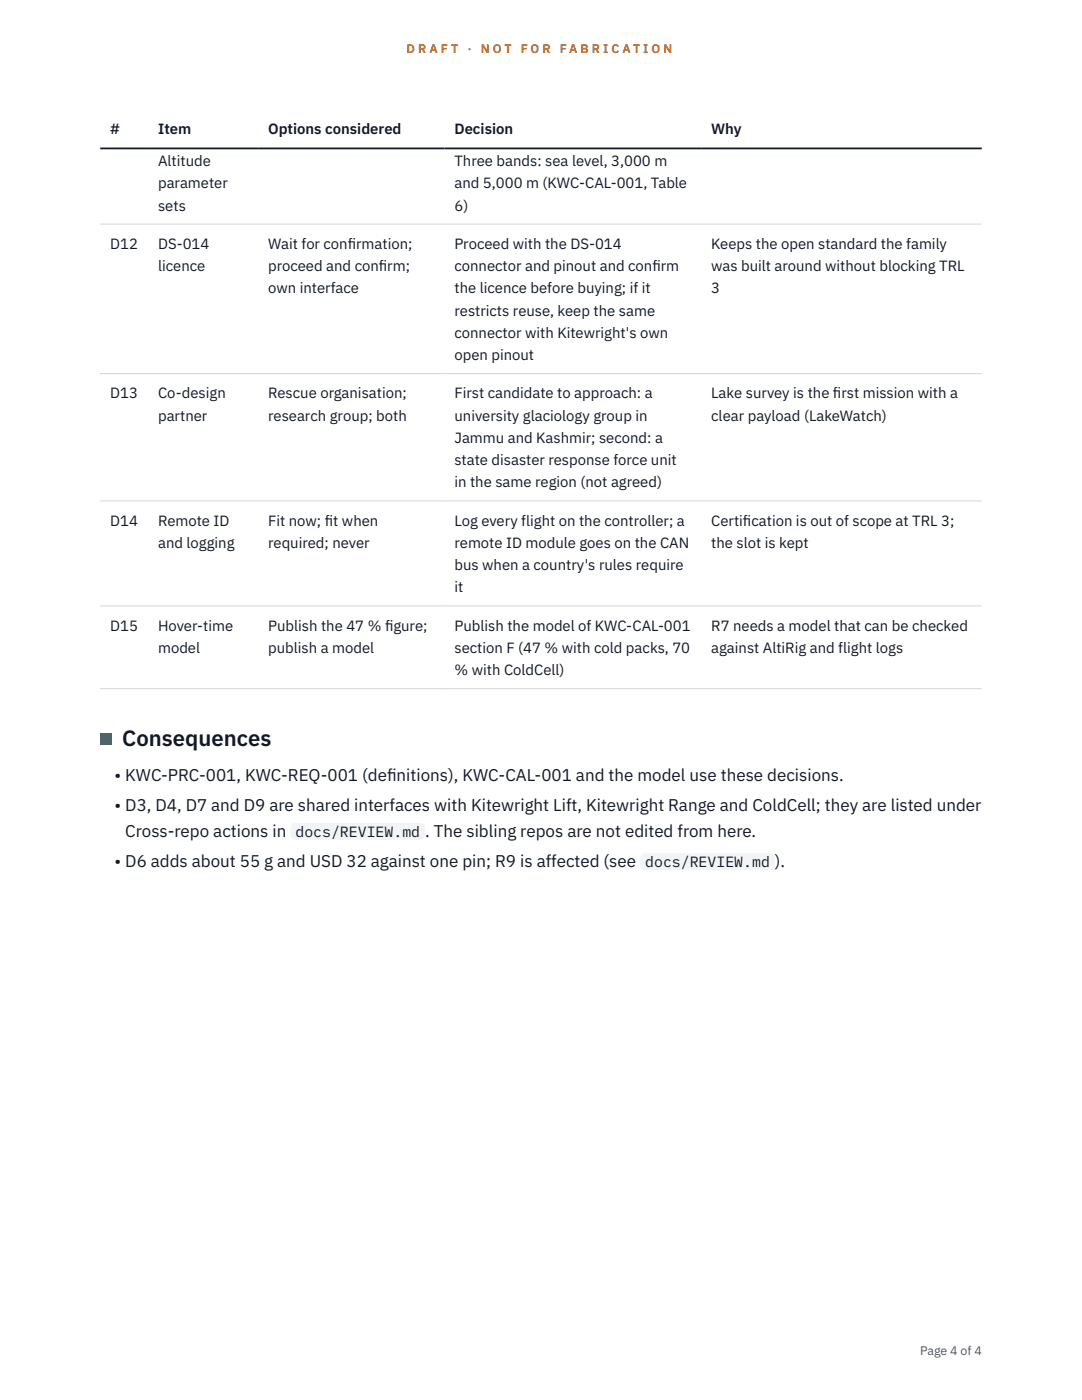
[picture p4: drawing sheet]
<svg xmlns="http://www.w3.org/2000/svg" width="216mm" height="279mm" viewBox="0 0 216 279" stroke-linecap="round" stroke-linejoin="round" font-family="sans-serif">
<defs><g id="words">
<text font-size="4.4" fill="#111827" x="24.4" y="148.9">Consequences</text>
<g font-size="3.4" fill="#111827">
<text x="22.9" y="155.8">• KWC-PRC-001, KWC-REQ-001 (def</text>
<text x="77.2" y="155.8">initions), KWC-CAL-001 and the model use these decisions.</text>
<text x="22.9" y="161.9">• D3, D4, D7 and D9 are shared interfaces with Kitewright Lift, Kitewright Range and ColdCell; they are listed under</text>
<text x="25" y="167">Cross-repo actions in</text>
<text x="84.8" y="167">. The sibling repos are not edited from here.</text>
<text x="22.9" y="173.1">• D6 adds about 55 g and USD 32 against one pin; R9 is affected (see</text>
<text x="154.6" y="173.1">).</text>
</g>
<g font-size="3" fill="#111827">
<text x="22" y="26.8">#</text>
<text x="31.5" y="26.8">Item</text>
<text x="53.5" y="26.8">Options considered</text>
<text x="90.7" y="26.8">Decision</text>
<text x="141.9" y="26.8">Why</text>
<text x="31.5" y="33.1">Altitude</text>
<text x="90.7" y="33.1">Three bands: sea level, 3,000 m</text>
<text x="31.5" y="37.6">parameter</text>
<text x="90.7" y="37.6">and 5,000 m (KWC-CAL-001, Table</text>
<text x="31.5" y="42">sets</text>
<text x="90.7" y="42">6)</text>
<text x="22" y="49.6">D12</text>
<text x="31.5" y="49.6">DS-014</text>
<text x="53.5" y="49.6">Wait for conf</text>
<text x="69.4" y="49.6">irmation;</text>
<text x="90.7" y="49.6">Proceed with the DS-014</text>
<text x="141.9" y="49.6">Keeps the open standard the family</text>
<text x="31.5" y="54.1">licence</text>
<text x="53.5" y="54.1">proceed and conf</text>
<text x="53.5" y="58.5">own interface</text>
<text x="75.6" y="54.1">irm;</text>
<text x="90.7" y="54.1">connector and pinout and conf</text>
<text x="90.7" y="58.5">the licence before buying; if it</text>
<text x="130.2" y="54.1">irm</text>
<text x="141.9" y="54.1">was built around without blocking TRL</text>
<text x="141.9" y="58.5">3</text>
<text x="90.7" y="63">restricts reuse, keep the same</text>
<text x="90.7" y="67.4">connector with Kitewright's own</text>
<text x="90.7" y="71.9">open pinout</text>
<text x="22" y="79.5">D13</text>
<text x="31.5" y="79.5">Co-design</text>
<text x="31.5" y="83.9">partner</text>
<text x="53.5" y="79.5">Rescue organisation;</text>
<text x="53.5" y="83.9">research group; both</text>
<text x="90.7" y="79.5">First candidate to approach: a</text>
<text x="90.7" y="83.9">university glaciology group in</text>
<text x="141.9" y="79.5">Lake survey is the f</text>
<text x="141.9" y="83.9">clear payload (LakeWatch)</text>
<text x="166.2" y="79.5">irst mission with a</text>
<text x="90.7" y="88.4">Jammu and Kashmir; second: a</text>
<text x="90.7" y="92.8">state disaster response force unit</text>
<text x="90.7" y="97.3">in the same region (not agreed)</text>
<text x="22" y="104.9">D14</text>
<text x="31.5" y="104.9">Remote ID</text>
<text x="53.5" y="104.9">Fit now; f</text>
<text x="64.8" y="104.9">it when</text>
<text x="90.7" y="104.9">Log every flight on the controller; a</text>
<text x="141.9" y="104.9">Certif</text>
<text x="148.3" y="104.9">ication is out of scope at TRL 3;</text>
<text x="31.5" y="109.3">and logging</text>
<text x="53.5" y="109.3">required; never</text>
<text x="90.7" y="109.3">remote ID module goes on the CAN</text>
<text x="90.7" y="113.8">bus when a country's rules require</text>
<text x="141.9" y="109.3">the slot is kept</text>
<text x="90.7" y="118.2">it</text>
<text x="22" y="125.8">D15</text>
<text x="31.5" y="125.8">Hover-time</text>
<text x="53.5" y="125.8">Publish the 47 % f</text>
<text x="76.8" y="125.8">igure;</text>
<text x="90.7" y="125.8">Publish the model of KWC-CAL-001</text>
<text x="141.9" y="125.8">R7 needs a model that can be checked</text>
<text x="31.5" y="130.3">model</text>
<text x="53.5" y="130.3">publish a model</text>
<text x="90.7" y="130.3">section F (47 % with cold packs, 70</text>
<text x="141.9" y="130.3">against AltiRig and flight logs</text>
<text x="90.7" y="134.7">% with ColdCell)</text>
<text x="59" y="167">docs/REVIEW.md</text>
<text x="128.7" y="173.1">docs/REVIEW.md</text>
</g>
<g font-size="2.5" fill="#b45309">
<text x="81.1" y="10.5">D R A F T</text>
<text x="93.3" y="10.5">·</text>
<text x="95.9" y="10.5">N O T</text>
<text x="103.9" y="10.5">F O R</text>
<text x="111.7" y="10.5">F A B R I C A T I O N</text>
</g>
<text font-size="2.5" fill="#4b5563" x="183.6" y="270.3">Page 4 of 4</text>
</g></defs>
<path d="M20 44.7h175.9M20 74.6h175.9M20 100h175.9M20 120.9h175.9M20 137.4h175.9" fill="none" stroke="#d1d5db" stroke-width=".2"/>
<path d="M20 29.6h175.9" fill="none" stroke="#111827" stroke-width=".35"/>
<path d="M20 146.3h2.2v2.2h-2.2z" fill="#0f766e"/>
<g fill="#f3f4f6">
<path d="M58 164.2h26.8v3.4h-26.8z"/>
<path d="M127.7 170.3h26.9v3.4h-26.9z"/>
</g>
<use href="#words"/>
</svg>
